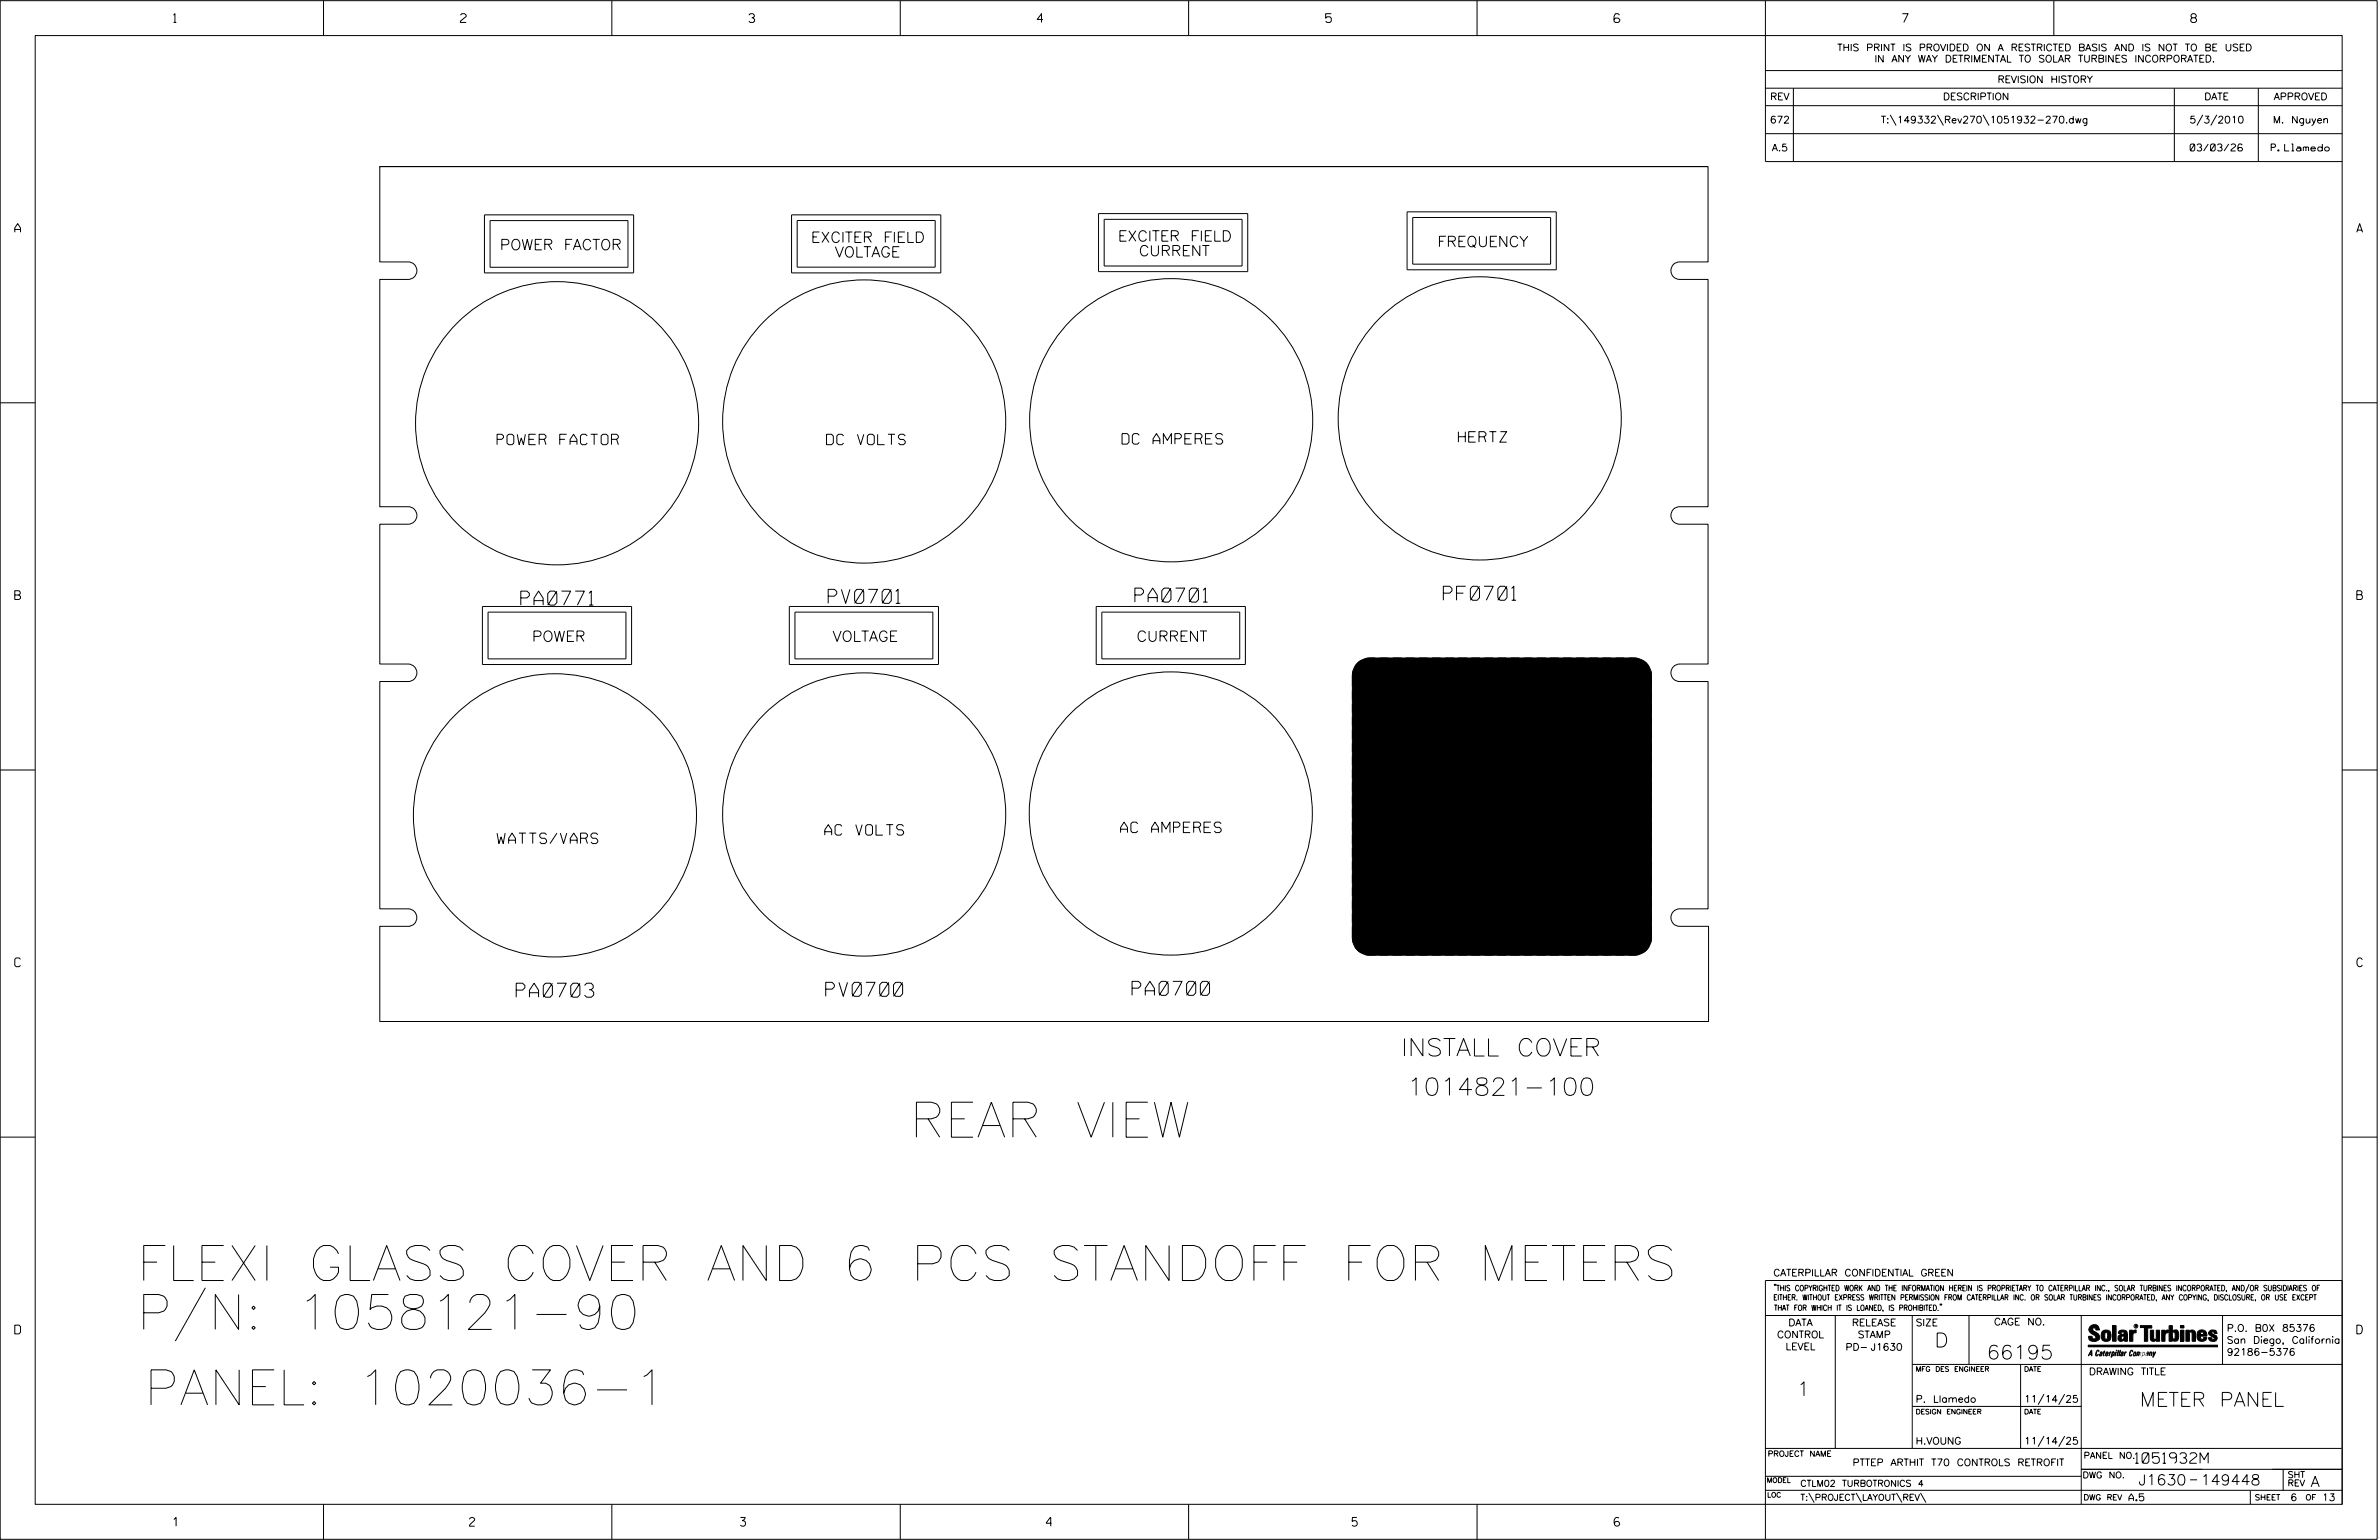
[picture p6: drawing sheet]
<svg xmlns="http://www.w3.org/2000/svg" width="864mm" height="559mm" viewBox="0 0 864 559" stroke-linecap="round" stroke-linejoin="round" font-family="sans-serif">
<defs><g id="words">
<g font-size="12.7">
<text x="330.2" y="412.6">REAR VIEW</text>
<text x="49.8" y="464.6">FLEXI GLASS COVER AND 6 PCS STANDOFF FOR METERS</text>
<text x="49.8" y="482.4">P/N: 1058121-90</text>
<text x="52.4" y="509.8">PANEL: 1020036-1</text>
</g>
<g font-size="6.3">
<text x="508.6" y="383.2">INSTALL COVER</text>
<text x="510.8" y="397.5">1014821-100</text>
</g>
<g font-size="5.1">
<text x="189" y="219.6">PA0771</text>
<text x="300.6" y="218.9">PV0701</text>
<text x="412" y="218.5">PA0701</text>
<text x="524" y="217.8">PF0701</text>
<text x="187.4" y="361.9">PA0703</text>
<text x="299.8" y="361.5">PV0700</text>
<text x="411" y="361.2">PA0700</text>
<text x="702.3" y="488.8">D</text>
<text x="721.2" y="493.2">66195</text>
<text x="652.2" y="506.5">1</text>
<text x="776.8" y="510.3">METER PANEL</text>
</g>
<g font-size="3.8">
<text x="294.4" y="88">EXCITER FIELD</text>
<text x="405.8" y="87.5">EXCITER FIELD</text>
<text x="521.8" y="89.5">FREQUENCY</text>
<text x="181.4" y="90.7">POWER FACTOR</text>
<text x="303.1" y="93.3">VOLTAGE</text>
<text x="413.4" y="92.9">CURRENT</text>
<text x="180.4" y="161.4">POWER FACTOR</text>
<text x="300" y="161.4">DC VOLTS</text>
<text x="407.3" y="161.1">DC AMPERES</text>
<text x="529.4" y="160.4">HERTZ</text>
<text x="193.1" y="232.7">POWER</text>
<text x="302.3" y="232.7">VOLTAGE</text>
<text x="412.6" y="232.7">CURRENT</text>
<text x="299.4" y="303">AC VOLTS</text>
<text x="406.8" y="302.1">AC AMPERES</text>
<text x="180.4" y="306.1">WATTS/VARS</text>
<text x="775.1" y="531">1051932M</text>
<text x="776.3" y="538.9">J1630</text>
<text x="798.8" y="538.9">149448</text>
<text x="838.8" y="539.5">A</text>
</g>
<g font-size="3.2">
<text x="63" y="8.2">1</text>
<text x="167.2" y="8.2">2</text>
<text x="271.8" y="8.2">3</text>
<text x="376.5" y="8.2">4</text>
<text x="481.2" y="8.2">5</text>
<text x="690.6" y="8.2">7</text>
<text x="795.3" y="8.2">8</text>
<text x="5.4" y="84.3">A</text>
<text x="855.5" y="84.3">A</text>
<text x="5.4" y="217.5">B</text>
<text x="855.6" y="217.5">B</text>
<text x="5.4" y="350.8">C</text>
<text x="855.6" y="350.8">C</text>
<text x="5.4" y="484">D</text>
<text x="855.6" y="484">D</text>
<text x="62.8" y="553.8">1</text>
<text x="170.4" y="553.8">2</text>
<text x="268.8" y="553.8">3</text>
<text x="379.8" y="553.8">4</text>
<text x="490.8" y="553.8">5</text>
<text x="585.9" y="553.8">6</text>
</g>
<g font-size="2.5">
<text x="666.9" y="18.5">THIS PRINT IS PROVIDED ON A RESTRICTED BASIS AND IS NOT TO BE USED</text>
<text x="680.5" y="22.6">IN ANY WAY DETRIMENTAL TO SOLAR TURBINES INCORPORATED.</text>
<text x="725.1" y="30">REVISION HISTORY</text>
<text x="642.6" y="36.3">REV</text>
<text x="705.3" y="36.3">DESCRIPTION</text>
<text x="800.2" y="36.3">DATE</text>
<text x="825.4" y="36.3">APPROVED</text>
<text x="642.5" y="44.7">672</text>
<text x="682.8" y="44.7">T:\149332\Rev270\1051932-270.dwg</text>
<text x="794.8" y="44.7">5/3/2010</text>
<text x="825.1" y="44.7">M. Nguyen</text>
<text x="643.2" y="54.8">A.5</text>
<text x="795.1" y="54.8">03/03/26</text>
<text x="824.5" y="54.8">P. Llamedo</text>
<text x="643.8" y="463">CATERPILLAR CONFIDENTIAL GREEN</text>
<text x="645.1" y="485.5">CONTROL</text>
<text x="649.2" y="481.1">DATA</text>
<text x="672.3" y="481.1">RELEASE</text>
<text x="674.4" y="485.5">STAMP</text>
<text x="695.4" y="481.1">SIZE</text>
<text x="723.8" y="480.8">CAGE NO.</text>
<text x="808.4" y="483.1">P.O. B0X 85376</text>
<text x="648.2" y="489.8">LEVEL</text>
<text x="669.9" y="490">PD- J1630</text>
<text x="808.4" y="487.5">San Diego, California</text>
<text x="808.4" y="491.8">92186-5376</text>
<text x="758.3" y="498.9">DRAWING TITLE</text>
<text x="695.4" y="508.9">P. Llamedo</text>
<text x="734.8" y="508.9">11/14/25</text>
<text x="695.4" y="524.1">H.VOUNG</text>
<text x="734.8" y="524.1">11/14/25</text>
<text x="672.5" y="531.9">PTTEP ARTHIT T70 CONTROLS RETROFIT</text>
<text x="772.8" y="544.6">A.5</text>
<text x="831.4" y="544.6">6</text>
<text x="842.9" y="544.6">13</text>
</g>
<g font-size="2.3">
<text x="756.4" y="529.2">PANEL NO.</text>
<text x="653.5" y="539.4">CTLM02 TURBOTRONICS 4</text>
<text x="756" y="536.3">DWG NO.</text>
<text x="830.4" y="539.3">REV</text>
<text x="830.4" y="536.2">SHT</text>
<text x="653.5" y="544.5">T:\PROJECT\LAYOUT\REV\</text>
</g>
<g font-size="2">
<text x="643.8" y="468.4">&quot;THIS COPYRIGHTED WORK AND THE INFORMATION HEREIN IS PROPRIETARY TO CATERPILLAR INC., SOLAR TURBINES INCORPORATED, AND/OR SUBSIDIARIES OF</text>
<text x="643.8" y="471.8">EITHER. WITHOUT EXPRESS WRITTEN PERMISSION FROM CATERPILLAR INC. OR SOLAR TURBINES INCORPORATED, ANY COPYING, DISCLOSURE, OR USE EXCEPT</text>
<text x="644" y="475.6">THAT FOR WHICH IT IS LOANED, IS PROHIBITED.&quot;</text>
<text x="641.7" y="528.5">PROJECT NAME</text>
<text x="756.3" y="544.3">DWG REV</text>
<text x="818.5" y="544.3">SHEET</text>
<text x="836.9" y="544.3">OF</text>
</g>
<g font-size="1.8">
<text x="695.4" y="497.6">MFG DES ENGINEER</text>
<text x="734.8" y="497.6">DATE</text>
<text x="695.4" y="513.1">DESIGN ENGINEER</text>
<text x="734.8" y="513.1">DATE</text>
<text x="641.3" y="538">MODEL</text>
<text x="641.5" y="543.3">LOC</text>
</g>
<text font-size=".9" x="775.1" y="481.7">R</text>
</g></defs>
<g fill="none" stroke="#000" stroke-width=".36">
<path d="M.1 .2h862.8v558.4h-862.8zM12.8 12.9h837.4v533h-837.4zM117.4 .2v12.7M222.1 .2v12.7M326.8 .2v12.7M431.5 .2v12.7M536.2 .2v12.7M587.9 5.5l-.5-.5h-1l-.5 1v1.7l.5 .4h1l.6-.4v-.6l-.6-.5h-1l-.5 .5M640.9 .2v58.4h209.3M745.6 .2v12.7M640.9 25.6h209.3M640.9 32h209.3"/>
<path d="M640.9 38.3h209.3M651 32v26.6M789.3 32v26.6M819.8 32v26.6M640.9 48.5h209.3M686.2 41.7l2.1 3.8M703.3 41.7l2.2 3.8M719.9 41.7l2.1 3.8M799.6 41.7l-2.1 3.8M804.7 41.7l-2.2 3.8M137.7 60.4h482.2M137.9 60.5h482.1v34.5h-10.3a3.2 3.2 0 0 0-3.1 3.2 3.2 3.2 0 0 0 3.1 3.2h10.3v82.5h-10.3a3.2 3.2 0 0 0-3.1 3.1 3.2 3.2 0 0 0 3.1 3.2h10.3v50.7h-10.3a3.2 3.2 0 0 0-3.1 3.2 3.2 3.2 0 0 0 3.1 3.2h10.3v82.5h-10.3a3.2 3.2 0 0 0-3.1 3.2 3.2 3.2 0 0 0 3.1 3.1h10.5v34.6h-482.3v-34.6h10.3a3.2 3.2 0 0 0 3.1-3.1 3.2 3.2 0 0 0-3.1-3.2h-10.3v-82.5h10.3a3.2 3.2 0 0 0 3.1-3.2 3.2 3.2 0 0 0-3.1-3.2h-10.3v-50.7h10.3a3.2 3.2 0 0 0 3.1-3.2 3.2 3.2 0 0 0-3.1-3.1h-10.3v-82.5h10.3a3.2 3.2 0 0 0 3.1-3.2 3.2 3.2 0 0 0-3.1-3.2h-10.3z"/>
<path d="M175.9 78h54.1v21h-54.1zM287.3 78h54.2v21h-54.2zM398.8 77.5h54.1v21.1h-54.1zM400.8 79.6h50.1v16.9h-50.1zM510.8 76.9h54.1v21h-54.1zM512.8 78.9h50.1v16.9h-50.1zM177.9 80h50.1v17h-50.1zM289.4 80h50.1v16.9h-50.1zM.1 146.2h12.7M850.2 146.2h12.7M175.1 220.1h54.2v21h-54.2zM177.2 222.1h50v17h-50z"/>
<path d="M286.5 220.1h54.2v21h-54.2zM288.6 222.1h50v17h-50zM397.9 220.1h54.2v21h-54.2zM400 222.1h50v17h-50zM494.1 239.6l-1.2 1-1.1 1.3M497.3 238.8l-1.8 .2M497.3 238.8a6.4 6.4 0 0 0-6.4 6.3M497.3 238.8h95.8M593.1 238.8l1.8 .2M593.1 238.8a6.3 6.3 0 0 1 6.4 6.3M596.4 239.6l1 .7 1.2 1.6M490.9 245.1v95.2"/>
<path d="M491.2 243.3l-.3 1.8M599.2 243.3l.3 1.8M599.5 245.1v95.2M.1 279.4h12.7M850.2 279.4h12.7M490.9 340.3l.3 1.8M490.9 340.3a6.3 6.3 0 0 0 6.4 6.3M491.8 343.5l1 1.2 1.3 1M495.5 346.4l1.8 .2M497.3 346.6h95.8M594.9 346.4l-1.8 .2M598.6 343.5l-.7 1-1.5 1.2"/>
<path d="M599.5 340.3l-.3 1.8M599.5 340.3a6.3 6.3 0 0 1-6.4 6.3M.1 412.6h12.7M850.2 412.6h12.7M74.5 467.3l-10.9 19.3M640.9 477.3h209.3M644.2 466.1l-.1 .4M644.7 466.1l-.2 .4M666.2 477.3v48.3M694.2 477.3v48.3M704.4 473.3l-.1 .4M704.8 473.3l-.1 .4"/>
<path d="M714.8 477.3v17.8M755.5 477.3v68.6M806.8 477.3v17.8M816.5 466l-1.4 3.1M850.2 464.6h-209.3v94M850.2 464.8v81.1M694.2 495.1h156M733.5 495.1v30.5M758.6 481.4a2.02 2.02 0 0 1 3.1-.1l.5 1.3h-1.3l-.2-.6-.4-.2-.6 .1-.1 .4 .4 .7a2.46 2.46 0 0 1 2.2 2.9 2.83 2.83 0 0 1-3.8 .3l-.3-1.3h1.3l.2 .7 .6 .3 .5-.2 .2-.5-.4-.6-1.9-1.2-.4-.9zM759.2 491.3h-.7l.7-1.2v1.9h.2l-.1-2.1-1.3 2.1 .5-.5h.7M761.3 490l.3-.2 .4 .3-.1 .3-.3-.4-.4 .3-.3 1.6h.4l.4-.5-.3 .6-.4 .1-.3-.4zM762.6 490.6l.5-.1-.1 1.4h-.9a.74 .74 0 0 1 .9-.8l-.3 .7-.5 .1 .2-.5 .6-.2v-.5l-.7 .2z"/>
<path d="M763 483.2a2.17 2.17 0 0 1 3.1 0l.3 1.4-.3 1.5a2.17 2.17 0 0 1-3.1 0l-.3-1.5zM763.6 490.5l.4-.4 .2 .6h-.3l-.3 .9 .2 .4-.3-.1zM764.1 483.7l.5-.4 .4 .3v2.2l-.4 .2-.5-.2zM764.6 491.1l.6 .2v-.7l-.4-.1-.4 .6-.1 .8h.6M764.6 491.1l-.1 .8h.4M764.6 482.6v.8M764.8 490.7l.4 .1v.3h-.6zM765 491.5l-.1 .4zM766 490.5l-.5 1.5zM766 490.8l.4-.3-.4 .4M766.9 481h1.3v5.7h-1.3zM767 490.8l.5 .1-.3 .8-.4 .2z"/>
<path d="M767.3 490.5h-.5l-.5 2M767.3 490.5a.8 .8 0 0 1 .2 1 .8 .8 0 0 1-.9 .4l-.1 .6M767.3 490.5l-.1 .2M768.1 490.5l-.4 1.5zM768.2 489.9h.3l-.1 .2h-.2zM769 489.9l-.5 2.1zM769.7 489.9l-.6 2.1zM770.1 491.4l.5-.3-.5 .8zM770.4 491.9h.1M770.6 491.1l.1-.4-.7 .2 .1-.3 .6-.1 .2 .3-.5 1.1M770.6 491.1a.74 .74 0 0 0-.8 .8h.6M771 484.8h-.7l-.3 .6 .4 .7 .5-.3 .1-2.4h-.8l-.1 .4h-1.2a1.71 1.71 0 0 1 1.8-1.3 1.71 1.71 0 0 1 1.6 1.4v2.8h-1.1l-.1-.6"/>
<path d="M771 484.2l-1.5 .1a1.41 1.41 0 0 0 0 2.4l.5 .1 1.1-.7M771.2 486.1h-.1M771.4 490.5l.1 .3 .4-.3-.9 1.5zM771.5 490.8h.1M773 482.7h1.2v.5l.5-.5 .7-.1v1h-.6l-.5 .4-.1 2.7h-1.2zM773.3 490.3l.6-.4 .4 .2-.1 .4-.3-.4a1.28 1.28 0 0 0-.5 1.8l.6-.4-.1 .4-.8 .1zM774.7 490.8l.5-.3a.88 .88 0 0 1 .2 .9 .88 .88 0 0 1-.7 .7l-.2-.2zM774.8 490.9h.5l-.3 1h-.3l-.2-.2zM775.2 490.5l-.1 .2M776.8 481h4.3v.9h-1.5v4.8h-1.3M776.8 490.6l-.8 .2v-.3l-.4 1.5 .8-1.3v1.3l.3-1.2M779.3 491.1h.4"/>
<path d="M779.6 490.5h.3l-.3 1.4M779.6 490.7h.2l-.1 .4M779.7 491.1l-.1 .4M779.7 491.1l-.4 .2M780.1 492l.4-1.5 .1 .3 .3-.3 .3 .2-.3 1.3v-1.3l-.7 1.3M780.6 482.7h1.2v2.7l.1 .4 .4 .3 .4-.7v-2.7h1.2l.1 4h-1.3v-.5l-1.1 .6-.7-.3-.3-.7zM781.6 492.5l1-2-.8 1.3-.2-1.3-.2 2M784.7 482.7h1.2v.5l.5-.5 .7-.1v1h-.5l-.6 .4-.1 2.7h-1.2zM787.4 481h1.2v2a1.4 1.4 0 0 1 2.2 .2l.1 1.4-.4 1.9-1.5 .1-.4-.5v-1l.5 .9 .5-.3v-2.1l-.5-.4-.5 .7v2.8h-1.2zM791.5 482.7h1.3v4h-1.3zM791.5 481h1.3v.9h-1.3zM793.5 482.7h1.3v.4l.7-.5 1.1 .2 .4 .6v3.3h-1.2l-.3-3.4-.7 .2v3.2h-1.3z"/>
<path d="M794.8 483.1h.1M797.7 483.2a1.92 1.92 0 0 1 2.4-.5 1.92 1.92 0 0 1 1 2.1h-2.3v.8l.6 .5 .5-.3v-.5h1.2a1.83 1.83 0 0 1-2.1 1.4 1.83 1.83 0 0 1-1.5-2.1zM798.8 484.2v.6M799.1 483.4h.6l.2 .8h-1.1zM804.6 482.9a1.84 1.84 0 0 0-2.9 .8 3.3 3.3 0 0 0 2.2 1.9l-.5 .5-.4-.3-.1-.4h-1.2l.1 .6a1.92 1.92 0 0 0 2.9 .4M804.9 483.8h-1.2l-.2-.6-.5 .1-.1 .3 .1 .3 1.8 .9M805.1 488.1h-47.1v.6h47.1M694.2 510.3h61.3M742 505.8l-2.2 3.9M749.5 505.8l-2.2 3.9M640.9 525.6h209.2M640.9 535.7h114.6"/>
<path d="M742 521.1l-2.2 3.8M749.5 521.1l-2.2 3.8M755.5 533.2h94.7M795 537h2.6M828.8 533.2v7.6M117.4 545.9v12.7M222.1 545.9v12.7M326.8 545.9v12.7M431.5 545.9v12.7M536.2 545.9v12.7M640.9 540.8h209.3M656.6 541.7l2 3.5"/>
<path d="M673.8 541.7l1.9 3.5M688.4 541.7l2 3.5M697.2 541.7l1.9 3.5M816.9 541v4.9"/>
<circle cx="202.2" cy="153.6" r="51.4"/>
<circle cx="313.7" cy="152.9" r="51.4"/>
<circle cx="425.1" cy="152.5" r="51.4"/>
<circle cx="537.1" cy="151.8" r="51.4"/>
<circle cx="201.5" cy="295.9" r="51.4"/>
<circle cx="313.7" cy="295.5" r="51.4"/>
<circle cx="425" cy="295.2" r="51.4"/>
<circle cx="775.4" cy="481.2" r=".69"/>
</g>
<g fill="#000">
<path d="M768.1 490.5l-.4 1.5zM768.2 489.9h.3l-.1 .2h-.2zM769 489.9l-.5 2.1zM769.7 489.9l-.6 2.1zM791.5 481h1.3v.9h-1.3zM791.5 482.7h1.3v4h-1.3zM758 488.1h47.1v.6h-47.1z"/>
<path d="M492.8 240.6a6.4 6.4 0 0 1 4.5-1.8h95.8a6.3 6.3 0 0 1 6.4 6.3v95.2a6.3 6.3 0 0 1-6.4 6.3h-95.8a6.3 6.3 0 0 1-6.4-6.3v-95.2a6.4 6.4 0 0 1 1.9-4.5z" fill-rule="evenodd"/>
<path d="M759.2 489.9l-1.2 2.1 .5-.5h.7v.5h.2zM759.2 490.1v1.2h-.7z" fill-rule="evenodd"/>
<path d="M758.6 481.4a2.02 2.02 0 0 1 3.1-.1l.5 1.3h-1.3l-.2-.6-.4-.2-.6 .1-.1 .4 .4 .7a2.46 2.46 0 0 1 2.2 2.9 2.83 2.83 0 0 1-3.8 .3l-.3-1.3h1.3l.2 .7 .6 .3 .5-.2 .2-.5-.4-.6-1.9-1.2-.4-.9z" fill-rule="evenodd"/>
<path d="M761.3 490l.3-.2 .4 .3-.1 .3-.3-.4-.4 .3-.3 1.6h.4l.4-.5-.3 .6-.4 .1-.3-.4z" fill-rule="evenodd"/>
<path d="M762.6 490.6l.5-.1-.1 1.4h-.9a.74 .74 0 0 1 .9-.8l-.6 .3-.2 .5 .5-.1 .3-.6v-.5l-.7 .2z" fill-rule="evenodd"/>
<path d="M763.6 490.5l.4-.4 .2 .6h-.3l-.3 .9 .2 .4-.3-.1z" fill-rule="evenodd"/>
<path d="M764.8 490.5l.5 .3-.1 .5h-.6l.6-.2v-.3l-.4-.1-.3 1.2h.4l.3-.4-.6 .6-.3-.2v-.4z" fill-rule="evenodd"/>
<path d="M763 483.2a2.17 2.17 0 0 1 3.1 0l.3 1.4-.3 1.5a2.17 2.17 0 0 1-3.1 0l-.3-1.5zM764.1 483.7v2.1l.5 .2 .4-.2v-2.2l-.4-.3z" fill-rule="evenodd"/>
<path d="M766 490.5v.3l.4-.1-.4 .2-.5 1.1z" fill-rule="evenodd"/>
<path d="M766.8 490.5l-.5 2 .3-.6a.71 .71 0 0 0 .9-.5 .71 .71 0 0 0-.4-.9zM767 490.8l.5 .1-.3 .8-.4 .2z" fill-rule="evenodd"/>
<path d="M766.9 481h1.3v5.7h-1.3z" fill-rule="evenodd"/>
<path d="M770.1 490.6l.6-.1 .2 .3-.4 1.2-.5 .1-.2-.5 .3-.5h.5l-.7 .5v.3l.4-.1 .4-.9-.5-.2-.2 .2z" fill-rule="evenodd"/>
<path d="M769.4 482.8l-.5 1h1.2l.1-.4h.8v.8l-1.5 .1a1.41 1.41 0 0 0 0 2.4l.5 .1 1.1-.7 .1 .6h1.1v-2.8a1.79 1.79 0 0 0-2.4-1.2zM770.3 484.8h.7l-.1 1-.5 .3-.4-.7z" fill-rule="evenodd"/>
<path d="M771.4 490.5l.1 .3 .4-.3-.9 1.5z" fill-rule="evenodd"/>
<path d="M773 482.7h1.2v.5l.5-.5 .7-.1v1h-.6l-.5 .4-.1 2.7h-1.2z" fill-rule="evenodd"/>
<path d="M773.3 490.3l.6-.4 .4 .2-.1 .4-.3-.4a1.28 1.28 0 0 0-.5 1.8l.6-.4-.3 .5h-.6z" fill-rule="evenodd"/>
<path d="M774.7 490.8l-.2 1.1h.7a.96 .96 0 0 0 0-1.4zM774.8 490.9h.5l-.1 .6-.5 .4-.2-.2z" fill-rule="evenodd"/>
<path d="M776 490.5v.3l.4-.3 .2 .3 .7-.2-.3 1.4v-1.3l-.6 1.3v-1.3l-.8 1.3z" fill-rule="evenodd"/>
<path d="M776.8 481h4.3v.9h-1.5v4.8h-1.3v-4.8h-1.5z" fill-rule="evenodd"/>
<path d="M777.9 490.5l-.5 2 .3-.6a.71 .71 0 0 0 .9-.5 .71 .71 0 0 0-.4-.9zM778.1 490.8l.3-.1 .1 .4-.5 .8-.2-.5z" fill-rule="evenodd"/>
<path d="M779.3 490.6l.6-.1-.3 1.5-.7-.1a.67 .67 0 0 1 .8-.8l-.6 .3-.1 .5 .4-.1 .4-.9-.4-.2-.3 .2z" fill-rule="evenodd"/>
<path d="M780.5 490.5l.1 .3 .3-.3 .3 .2-.3 1.3v-1.3l-.8 1.3z" fill-rule="evenodd"/>
<path d="M780.6 482.7h1.2v2.7l.1 .4 .4 .3 .4-.7v-2.7h1.2l.1 4h-1.3v-.5l-1.1 .6-.7-.3-.3-.7z" fill-rule="evenodd"/>
<path d="M781.6 490.5l.2 1.3 .8-1.3-1.2 2z" fill-rule="evenodd"/>
<path d="M784.7 482.7h1.2v.5l.5-.5 .7-.1v1h-.5l-.6 .4-.1 2.7h-1.2z" fill-rule="evenodd"/>
<path d="M787.4 481h1.2v2a1.4 1.4 0 0 1 2.2 .2l.1 1.4-.4 1.9-1.5 .1-.4-.5v-1l.5 .9 .5-.3v-2.1l-.5-.4-.5 .7v2.8h-1.2z" fill-rule="evenodd"/>
<path d="M793.5 482.7h1.3v.4a1.29 1.29 0 0 1 2.2 .3v3.3h-1.2l-.3-3.4-.7 .2v3.2h-1.3z" fill-rule="evenodd"/>
<path d="M797.7 483.2a1.92 1.92 0 0 1 2.4-.5 1.92 1.92 0 0 1 1 2.1h-2.3v.8l.6 .5 .5-.3v-.5h1.2a1.83 1.83 0 0 1-2.1 1.4 1.83 1.83 0 0 1-1.5-2.1zM799.1 483.4l-.3 .8h1.1l-.2-.8z" fill-rule="evenodd"/>
<path d="M801.9 483.2a1.94 1.94 0 0 1 3 .1v.5h-1.2l-.2-.6-.5 .1-.1 .3 .1 .3 1.8 .9a1.2 1.2 0 0 1 .1 1.3 1.2 1.2 0 0 1-1.2 .7l-1.6-.4-.4-1h1.2l.1 .4 .4 .3 .5-.5a3.3 3.3 0 0 1-2.2-1.9z" fill-rule="evenodd"/>
<circle cx="761.4" cy="492" r=".07"/>
<circle cx="762.2" cy="485.1" r=".07"/>
<circle cx="769.3" cy="492" r=".07"/>
<circle cx="773.1" cy="486.7" r=".07"/>
<circle cx="791.5" cy="486.7" r=".07"/>
<circle cx="791.5" cy="481" r=".07"/>
<circle cx="794.8" cy="486.7" r=".07"/>
</g>
<use href="#words"/>
</svg>
